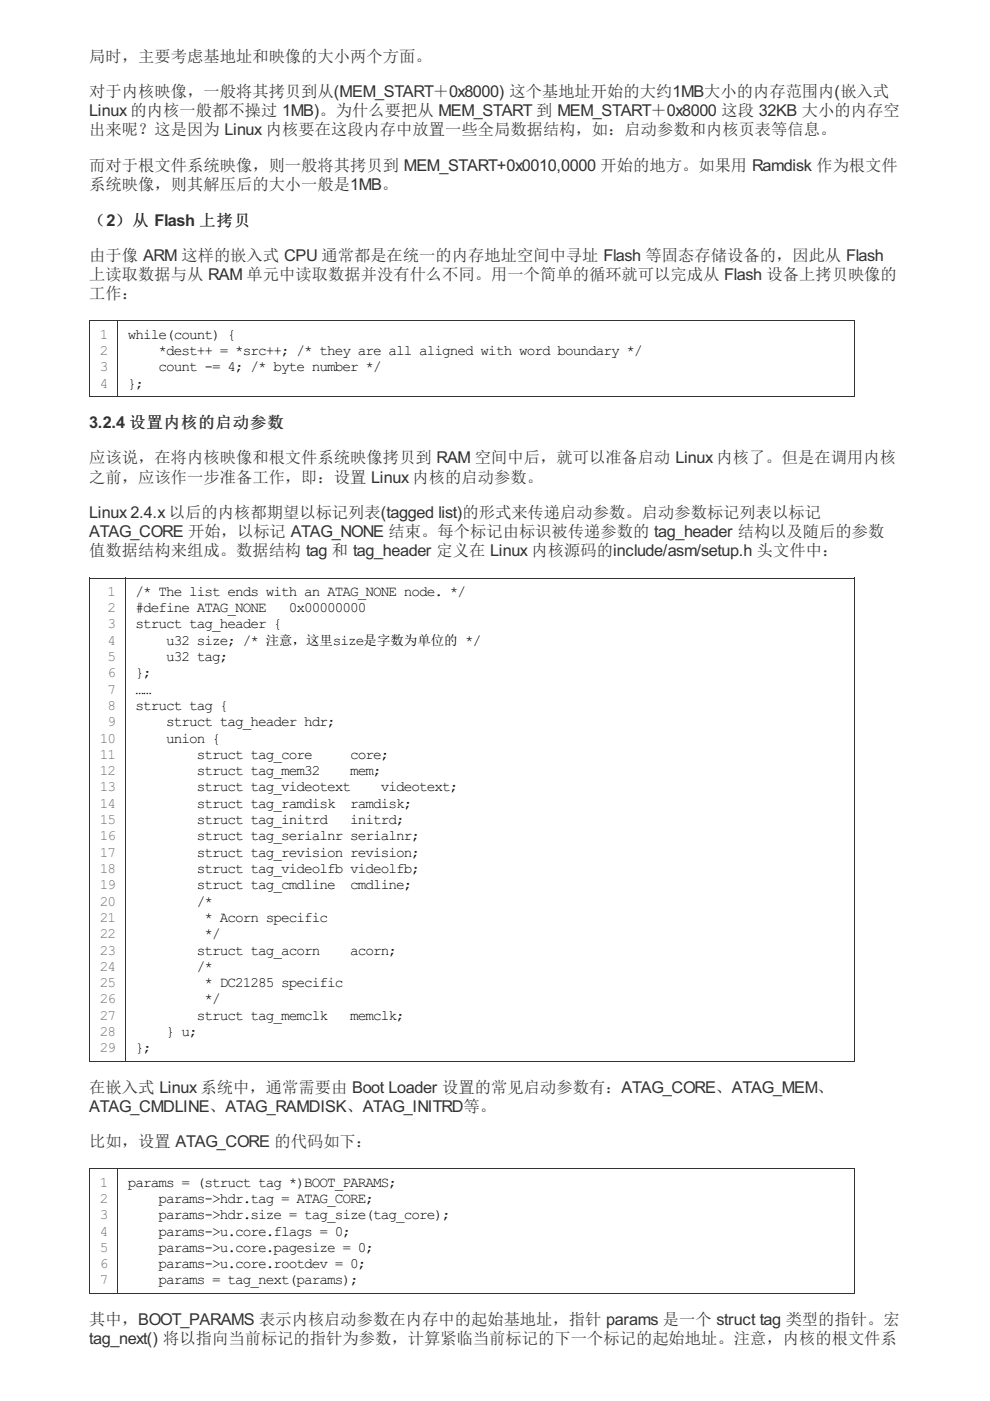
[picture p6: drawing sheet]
<svg xmlns="http://www.w3.org/2000/svg" width="210mm" height="297mm" viewBox="0 0 210 297" stroke-linecap="round" stroke-linejoin="round" font-family="sans-serif">
<defs><g id="words">
<g font-size="3.9" fill="#323232">
<text x="18.9" y="24.6">Linux 的内核一般都不操过 1MB)。为什么要把从 MEM_START 到 MEM_START＋0x8000 这段 32KB 大小的内存空</text>
<text x="18.9" y="90.7">3.2.4 设置内核的启动参数</text>
<text x="18.9" y="109.8">Linux 2.4.x 以后的内核都期望以标记列表(tagged list)的形式来传递启动参数。启动参数标记列表以标记</text>
<text x="18.9" y="113.9">ATAG_CORE 开始，以标记 ATAG_NONE 结束。每个标记由标识被传递参数的 tag_header 结构以及随后的参数</text>
<text x="18.9" y="235.7">ATAG_CMDLINE、ATAG_RAMDISK、ATAG_INITRD等。</text>
<text x="18.9" y="284.9">t</text>
<text x="19.8" y="284.9">ag_next() 将以指向当前标记的指针为参数，计算紧临当前标记的下一个标记的起始地址。注意，内核的根文件系</text>
</g>
<g font-size="3.5" fill="#323232">
<text x="18.9" y="13">局时，主要考虑基地址和映像的大小两个方面。</text>
<text x="18.9" y="20.6">对于内核映像，一般将其拷贝到从(MEM_START＋0x8000) 这个基地址开始的大约1MB大小的内存范围内(嵌入式</text>
<text x="18.9" y="28.7">出来呢？这是因为 Linux 内核要在这段内存中放置一些全局数据结构，如：启动参数和内核页表等信息。</text>
<text x="18.9" y="36.2">而对于根文件系统映像，则一般将其拷贝到 MEM_START+0x0010,0000 开始的地方。如果用 Ramdisk 作为根文件</text>
<text x="18.9" y="40.3">系统映像，则其解压后的大小一般是1MB。</text>
<text x="18.9" y="47.8">（2）从 Flash 上拷贝</text>
<text x="18.9" y="55.3">由于像 ARM 这样的嵌入式 CPU 通常都是在统一的内存地址空间中寻址 Flash 等固态存储设备的，因此从 Flash</text>
<text x="18.9" y="59.4">上读取数据与从 RAM 单元中读取数据并没有什么不同。用一个简单的循环就可以完成从 Flash 设备上拷贝映像的</text>
<text x="18.9" y="63.5">工作：</text>
<text x="18.9" y="98.3">应该说，在将内核映像和根文件系统映像拷贝到 RAM 空间中后，就可以准备启动 Linux 内核了。但是在调用内核</text>
<text x="18.9" y="102.3">之前，应该作一步准备工作，即：设置 Linux 内核的启动参数。</text>
<text x="18.9" y="118">值数据结构来组成。数据结构 tag 和 tag_header 定义在 Linux 内核源码的include/asm/setup.h 头文件中：</text>
<text x="18.9" y="231.7">在嵌入式 Linux 系统中，通常需要由 Boot Loader 设置的常见启动参数有：ATAG_CORE、ATAG_MEM、</text>
<text x="18.9" y="243.2">比如，设置 ATAG_CORE 的代码如下：</text>
<text x="18.9" y="280.9">其中，BOOT_PARAMS 表示内核启动参数在内存中的起始基地址，指针 params 是一个 struct tag 类型的指针。宏</text>
</g>
<g font-size="3.5" fill="#707070">
<text x="21.2" y="71.8">1</text>
<text x="21.2" y="75.3">2</text>
<text x="21.2" y="78.7">3</text>
<text x="21.2" y="82.2">4</text>
<text x="22.8" y="126.3">1</text>
<text x="22.8" y="129.8">2</text>
<text x="22.8" y="133.2">3</text>
<text x="22.8" y="136.7">4</text>
<text x="22.8" y="140.1">5</text>
<text x="22.8" y="143.6">6</text>
<text x="22.8" y="147.1">7</text>
<text x="22.8" y="150.5">8</text>
<text x="22.8" y="154">9</text>
<text x="21.2" y="157.4">10</text>
<text x="21.2" y="160.9">11</text>
<text x="21.2" y="164.3">12</text>
<text x="21.2" y="167.8">13</text>
<text x="21.2" y="171.3">14</text>
<text x="21.2" y="174.7">15</text>
<text x="21.2" y="178.2">16</text>
<text x="21.2" y="181.6">17</text>
<text x="21.2" y="185.1">18</text>
<text x="21.2" y="188.5">19</text>
<text x="21.2" y="192">20</text>
<text x="21.2" y="195.5">21</text>
<text x="21.2" y="198.9">22</text>
<text x="21.2" y="202.4">23</text>
<text x="21.2" y="205.8">24</text>
<text x="21.2" y="209.3">25</text>
<text x="21.2" y="212.7">26</text>
<text x="21.2" y="216.2">27</text>
<text x="21.2" y="219.7">28</text>
<text x="21.2" y="223.1">29</text>
<text x="21.2" y="251.6">1</text>
<text x="21.2" y="255">2</text>
<text x="21.2" y="258.5">3</text>
<text x="21.2" y="262">4</text>
<text x="21.2" y="265.4">5</text>
<text x="21.2" y="268.9">6</text>
<text x="21.2" y="272.3">7</text>
</g>
<g font-size="3.5">
<text x="27.1" y="71.8">while(count) {</text>
<text x="33.6" y="75.3">*dest++ = *src++; /* they are all aligned with word boundary */</text>
<text x="27.1" y="82.2">};</text>
<text x="33.6" y="78.7">count -= 4; /* byte number */</text>
<text x="28.7" y="126.3">/* The list ends with an ATAG_NONE node. */</text>
<text x="28.7" y="129.8">#define ATAG_NONE</text>
<text x="61.2" y="129.8">0x00000000</text>
<text x="28.7" y="133.2">struct tag_header {</text>
<text x="35.2" y="136.7">u32 size; /*</text>
<text x="70.6" y="136.7">size</text>
<text x="98.7" y="136.7">*/</text>
<text x="28.7" y="143.6">};</text>
<text x="35.2" y="140.1">u32 tag;</text>
<text x="28.7" y="147.1">……</text>
<text x="28.7" y="150.5">struct tag {</text>
<text x="35.2" y="154">struct tag_header hdr;</text>
<text x="35.2" y="157.4">union {</text>
<text x="41.7" y="160.9">struct tag_core</text>
<text x="74.3" y="160.9">core;</text>
<text x="41.7" y="164.3">struct tag_mem32</text>
<text x="41.7" y="167.8">struct tag_videotext</text>
<text x="74.3" y="164.3">mem;</text>
<text x="80.8" y="167.8">videotext;</text>
<text x="41.7" y="171.3">struct tag_ramdisk</text>
<text x="74.3" y="171.3">ramdisk;</text>
<text x="41.7" y="174.7">struct tag_initrd</text>
<text x="41.7" y="178.2">struct tag_serialnr serialnr;</text>
<text x="74.3" y="174.7">initrd;</text>
<text x="41.7" y="181.6">struct tag_revision revision;</text>
<text x="41.7" y="185.1">struct tag_videolfb videolfb;</text>
<text x="41.7" y="188.5">struct tag_cmdline</text>
<text x="74.3" y="188.5">cmdline;</text>
<text x="41.7" y="192">/*</text>
<text x="43.3" y="195.5">* Acorn specific</text>
<text x="41.7" y="202.4">struct tag_acorn</text>
<text x="43.3" y="198.9">*/</text>
<text x="74.3" y="202.4">acorn;</text>
<text x="41.7" y="205.8">/*</text>
<text x="43.3" y="209.3">* DC21285 specific</text>
<text x="43.3" y="212.7">*/</text>
<text x="35.2" y="219.7">} u;</text>
<text x="41.7" y="216.2">struct tag_memclk</text>
<text x="74.3" y="216.2">memclk;</text>
<text x="28.7" y="223.1">};</text>
<text x="27.1" y="251.6">params = (struct tag *)BOOT_PARAMS;</text>
<text x="33.6" y="255">params-&gt;hdr.tag = ATAG_CORE;</text>
<text x="33.6" y="258.5">params-&gt;hdr.size = tag_size(tag_core);</text>
<text x="33.6" y="262">params-&gt;u.core.flags = 0;</text>
<text x="33.6" y="265.4">params-&gt;u.core.pagesize = 0;</text>
<text x="33.6" y="268.9">params-&gt;u.core.rootdev = 0;</text>
<text x="33.6" y="272.3">params = tag_next(params);</text>
</g>
<g font-size="2.8">
<text x="56.4" y="136.7">注意，这里</text>
<text x="77.1" y="136.7">是字数为单位的</text>
</g>
</g></defs>
<path d="M18.9 68.1h162.3M19 67.9v16.3M24.9 67.9v16.3M181.1 67.9v16.3M18.9 84.1h162.3" fill="none" stroke="#333" stroke-width=".21"/>
<g fill="#fff">
<path d="M18.9 87.7h171.9v4h-171.9z"/>
<path d="M18.9 95.2h171.9v8.1h-171.9z"/>
<path d="M18.9 106.8h171.9v12.2h-171.9z"/>
<path d="M18.9 122.5h171.9v102.6h-171.9z"/>
</g>
<path d="M18.9 122.6h162.3M19 122.5v102.6M26.6 122.5v102.6M181.1 122.5v102.6M18.9 225h162.3" fill="none" stroke="#333" stroke-width=".21"/>
<g fill="#fff">
<path d="M18.9 228.6h171.9v8.1h-171.9z"/>
<path d="M18.9 240.2h171.9v4.1h-171.9z"/>
<path d="M18.9 247.7h171.9v26.7h-171.9z"/>
</g>
<path d="M18.9 247.8h162.3M19 247.7v26.7M24.9 247.7v26.7M181.1 247.7v26.7M18.9 274.3h162.3" fill="none" stroke="#333" stroke-width=".21"/>
<path d="M18.9 277.8h171.9v9.2h-171.9z" fill="#fff"/>
<use href="#words"/>
</svg>
